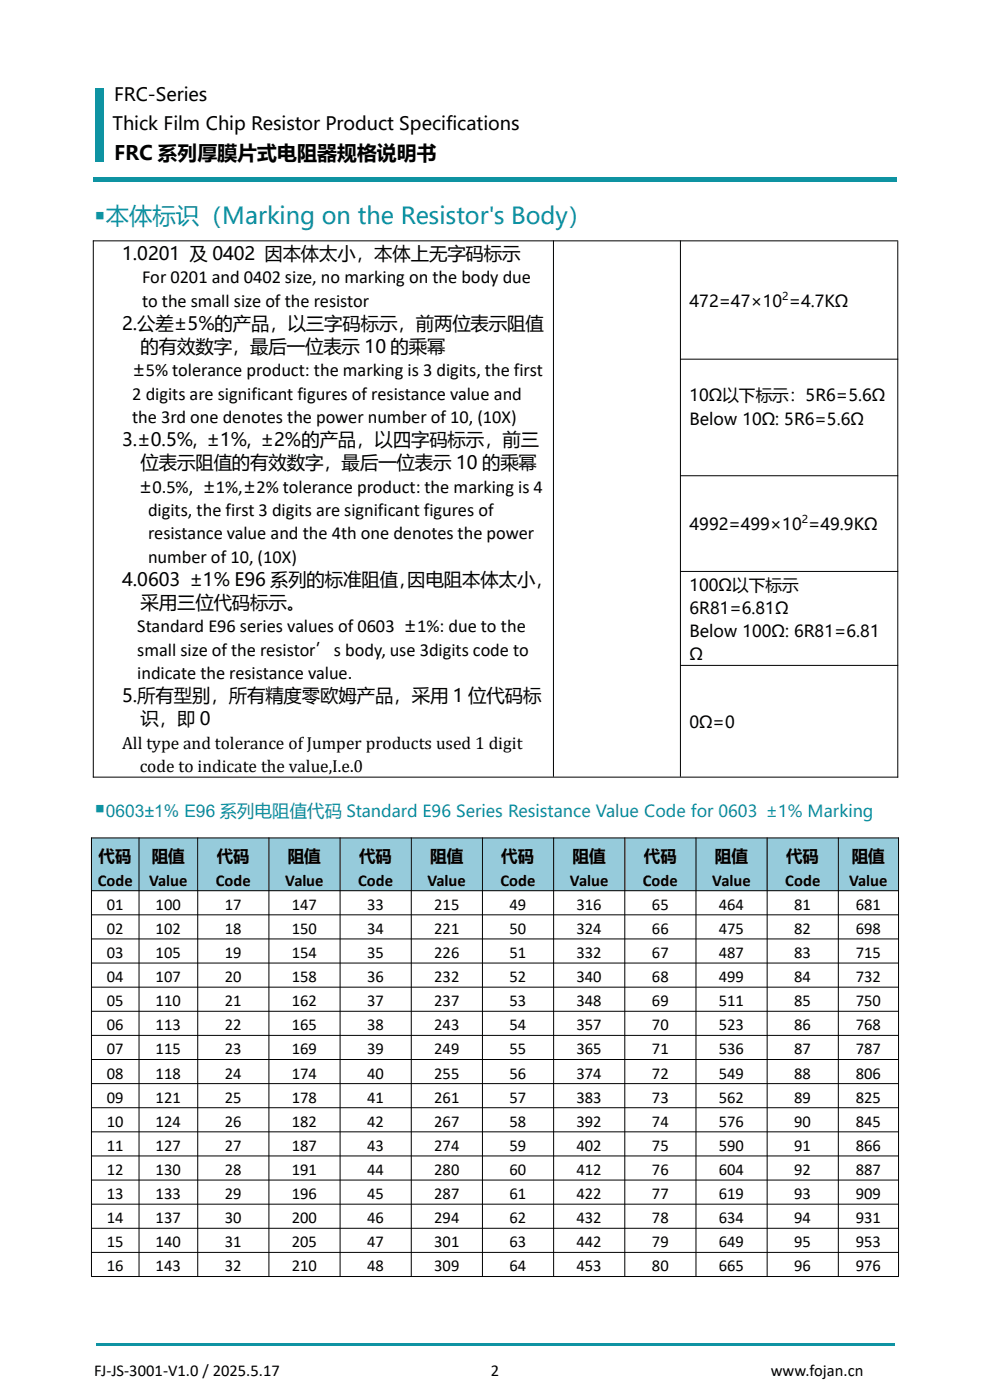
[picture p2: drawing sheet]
<svg xmlns="http://www.w3.org/2000/svg" width="210mm" height="297mm" viewBox="0 0 210 297" stroke-linecap="round" stroke-linejoin="round" font-family="sans-serif">
<defs><g id="words">
<g font-size="5" fill="#0e93a2">
<text x="20" y="47.6">￭本体标识（Marking on the Resistor's Body）</text>
<text x="20" y="173.3">￭</text>
</g>
<text font-size="4.2" x="24.2" y="33.9">FRC 系列厚膜片式电阻器规格说明书</text>
<g font-size="3.9">
<text x="24.2" y="21.5">FRC-Series</text>
<text x="23.9" y="27.5">Thick Film Chip Resistor Product Specifications</text>
<text x="25.9" y="55.1">1.0201 及 0402 因本体太小，本体上无字码标示</text>
<text x="30.1" y="60.1">For 0201 and 0402 size, no marking on the body due</text>
<text x="30.1" y="65">to the small size of the resistor</text>
<text x="25.9" y="70">2.公差±5%的产品，以三字码标示，前两位表示阻值</text>
<text x="29.8" y="74.9">的有效数字，最后一位表示 10 的乘幂</text>
<text x="28" y="79.8">±5% tolerance product: the marking is 3 digits, the first</text>
<text x="28" y="84.8">2 digits are significant figures of resistance value and</text>
<text x="28" y="89.7">the 3rd one denotes the power number of 10, (10X)</text>
<text x="25.9" y="94.6">3.±0.5%, ±1%, ±2%的产品，以四字码标示，前三</text>
<text x="29.8" y="99.6">位表示阻值的有效数字，最后一位表示 10 的乘幂</text>
<text x="29.5" y="104.5">±0.5%, ±1%,±2% tolerance product: the marking is 4</text>
<text x="31.4" y="109.5">digits, the first 3 digits are significant figures of</text>
<text x="31.4" y="114.4">resistance value and the 4th one denotes the power</text>
<text x="31.4" y="119.4">number of 10, (10X)</text>
<text x="25.9" y="124.3">4.0603 ±1% E96 系列的标准阻值，</text>
<text x="86.4" y="124.3">因电阻本体太小，</text>
<text x="29.8" y="129.2">采用三位代码标示。</text>
<text x="29.1" y="134.2">Standard E96 series values of 0603 ±1%: due to the</text>
<text x="29.1" y="139.1">small size of the resistor’s body, use 3digits code to</text>
<text x="25.9" y="149">5.所有型别，所有精度零欧姆产品，采用 1 位代码标</text>
<text x="29.1" y="144">indicate the resistance value.</text>
<text x="29.8" y="153.9">识，即 0</text>
</g>
<g font-size="3.7">
<text x="25.9" y="158.9">All type and tolerance ofJumper products used 1 digit</text>
<text x="29.6" y="163.8">code to indicate the value,I.e.0</text>
</g>
<text font-size="3.7" fill="#0e93a2" x="22.5" y="173.3">0603±1% E96 系列电阻值代码 Standard E96 Series Resistance Value Code for 0603 ±1% Marking</text>
<g font-size="3.5">
<text x="146.3" y="65.1">472=47×10 =4.7KΩ</text>
<text x="146.3" y="85.1">10Ω以下标示：5R6=5.6Ω</text>
<text x="146.3" y="90.1">Below 10Ω: 5R6=5.6Ω</text>
<text x="146.3" y="112.5">4992=499×10 =49.9KΩ</text>
<text x="146.3" y="125.3">100Ω以下标示</text>
<text x="146.3" y="130.2">6R81=6.81Ω</text>
<text x="146.3" y="135.1">Below 100Ω: 6R81=6.81</text>
<text x="146.3" y="140.1">Ω</text>
<text x="146.3" y="154.5">0Ω=0</text>
<text x="20.9" y="182.9">代码</text>
<text x="32.2" y="182.9">阻值</text>
<text x="46" y="182.9">代码</text>
<text x="61" y="182.9">阻值</text>
<text x="76.2" y="182.9">代码</text>
<text x="91.3" y="182.9">阻值</text>
<text x="106.3" y="182.9">代码</text>
<text x="121.5" y="182.9">阻值</text>
<text x="136.6" y="182.9">代码</text>
<text x="151.6" y="182.9">阻值</text>
<text x="166.8" y="182.9">代码</text>
<text x="180.7" y="182.9">阻值</text>
<text x="20.7" y="187.9">Code</text>
<text x="31.6" y="187.9">Value</text>
<text x="45.8" y="187.9">Code</text>
<text x="60.5" y="187.9">Value</text>
<text x="76" y="187.9">Code</text>
<text x="90.7" y="187.9">Value</text>
<text x="106.2" y="187.9">Code</text>
<text x="120.9" y="187.9">Value</text>
<text x="136.4" y="187.9">Code</text>
<text x="151.1" y="187.9">Value</text>
<text x="166.6" y="187.9">Code</text>
<text x="180.1" y="187.9">Value</text>
<text x="22.6" y="193">01</text>
<text x="33" y="193">100</text>
<text x="47.7" y="193">17</text>
<text x="61.9" y="193">147</text>
<text x="77.9" y="193">33</text>
<text x="92.1" y="193">215</text>
<text x="108.1" y="193">49</text>
<text x="122.3" y="193">316</text>
<text x="138.3" y="193">65</text>
<text x="152.5" y="193">464</text>
<text x="168.5" y="193">81</text>
<text x="181.5" y="193">681</text>
<text x="22.6" y="198.1">02</text>
<text x="22.6" y="203.2">03</text>
<text x="33" y="198.1">102</text>
<text x="33" y="203.2">105</text>
<text x="47.7" y="198.1">18</text>
<text x="47.7" y="203.2">19</text>
<text x="61.9" y="198.1">150</text>
<text x="61.9" y="203.2">154</text>
<text x="77.9" y="198.1">34</text>
<text x="77.9" y="203.2">35</text>
<text x="92.1" y="198.1">221</text>
<text x="92.1" y="203.2">226</text>
<text x="108.1" y="198.1">50</text>
<text x="108.1" y="203.2">51</text>
<text x="122.3" y="198.1">324</text>
<text x="122.3" y="203.2">332</text>
<text x="138.3" y="198.1">66</text>
<text x="138.3" y="203.2">67</text>
<text x="152.5" y="198.1">475</text>
<text x="152.5" y="203.2">487</text>
<text x="168.5" y="198.1">82</text>
<text x="168.5" y="203.2">83</text>
<text x="181.5" y="198.1">698</text>
<text x="181.5" y="203.2">715</text>
<text x="22.6" y="208.3">04</text>
<text x="33" y="208.3">107</text>
<text x="47.7" y="208.3">20</text>
<text x="61.9" y="208.3">158</text>
<text x="77.9" y="208.3">36</text>
<text x="92.1" y="208.3">232</text>
<text x="108.1" y="208.3">52</text>
<text x="122.3" y="208.3">340</text>
<text x="138.3" y="208.3">68</text>
<text x="152.5" y="208.3">499</text>
<text x="168.5" y="208.3">84</text>
<text x="181.5" y="208.3">732</text>
<text x="22.6" y="213.5">05</text>
<text x="33" y="213.5">110</text>
<text x="47.7" y="213.5">21</text>
<text x="61.9" y="213.5">162</text>
<text x="77.9" y="213.5">37</text>
<text x="92.1" y="213.5">237</text>
<text x="108.1" y="213.5">53</text>
<text x="122.3" y="213.5">348</text>
<text x="138.3" y="213.5">69</text>
<text x="152.5" y="213.5">511</text>
<text x="168.5" y="213.5">85</text>
<text x="181.5" y="213.5">750</text>
<text x="22.6" y="218.6">06</text>
<text x="33" y="218.6">113</text>
<text x="47.7" y="218.6">22</text>
<text x="61.9" y="218.6">165</text>
<text x="77.9" y="218.6">38</text>
<text x="92.1" y="218.6">243</text>
<text x="108.1" y="218.6">54</text>
<text x="122.3" y="218.6">357</text>
<text x="138.3" y="218.6">70</text>
<text x="152.5" y="218.6">523</text>
<text x="168.5" y="218.6">86</text>
<text x="181.5" y="218.6">768</text>
<text x="22.6" y="223.7">07</text>
<text x="33" y="223.7">115</text>
<text x="47.7" y="223.7">23</text>
<text x="61.9" y="223.7">169</text>
<text x="77.9" y="223.7">39</text>
<text x="92.1" y="223.7">249</text>
<text x="108.1" y="223.7">55</text>
<text x="122.3" y="223.7">365</text>
<text x="138.3" y="223.7">71</text>
<text x="152.5" y="223.7">536</text>
<text x="168.5" y="223.7">87</text>
<text x="181.5" y="223.7">787</text>
<text x="22.6" y="228.8">08</text>
<text x="22.6" y="233.9">09</text>
<text x="33" y="228.8">118</text>
<text x="33" y="233.9">121</text>
<text x="47.7" y="228.8">24</text>
<text x="47.7" y="233.9">25</text>
<text x="61.9" y="228.8">174</text>
<text x="61.9" y="233.9">178</text>
<text x="77.9" y="228.8">40</text>
<text x="77.9" y="233.9">41</text>
<text x="92.1" y="228.8">255</text>
<text x="92.1" y="233.9">261</text>
<text x="108.1" y="228.8">56</text>
<text x="108.1" y="233.9">57</text>
<text x="122.3" y="228.8">374</text>
<text x="122.3" y="233.9">383</text>
<text x="138.3" y="228.8">72</text>
<text x="138.3" y="233.9">73</text>
<text x="152.5" y="228.8">549</text>
<text x="152.5" y="233.9">562</text>
<text x="168.5" y="228.8">88</text>
<text x="168.5" y="233.9">89</text>
<text x="181.5" y="228.8">806</text>
<text x="181.5" y="233.9">825</text>
<text x="22.6" y="239">10</text>
<text x="33" y="239">124</text>
<text x="47.7" y="239">26</text>
<text x="61.9" y="239">182</text>
<text x="77.9" y="239">42</text>
<text x="92.1" y="239">267</text>
<text x="108.1" y="239">58</text>
<text x="122.3" y="239">392</text>
<text x="138.3" y="239">74</text>
<text x="152.5" y="239">576</text>
<text x="168.5" y="239">90</text>
<text x="181.5" y="239">845</text>
<text x="22.6" y="244.2">11</text>
<text x="33" y="244.2">127</text>
<text x="47.7" y="244.2">27</text>
<text x="61.9" y="244.2">187</text>
<text x="77.9" y="244.2">43</text>
<text x="92.1" y="244.2">274</text>
<text x="108.1" y="244.2">59</text>
<text x="122.3" y="244.2">402</text>
<text x="138.3" y="244.2">75</text>
<text x="152.5" y="244.2">590</text>
<text x="168.5" y="244.2">91</text>
<text x="181.5" y="244.2">866</text>
<text x="22.6" y="249.3">12</text>
<text x="33" y="249.3">130</text>
<text x="47.7" y="249.3">28</text>
<text x="61.9" y="249.3">191</text>
<text x="77.9" y="249.3">44</text>
<text x="92.1" y="249.3">280</text>
<text x="108.1" y="249.3">60</text>
<text x="122.3" y="249.3">412</text>
<text x="138.3" y="249.3">76</text>
<text x="152.5" y="249.3">604</text>
<text x="168.5" y="249.3">92</text>
<text x="181.5" y="249.3">887</text>
<text x="22.6" y="254.4">13</text>
<text x="33" y="254.4">133</text>
<text x="47.7" y="254.4">29</text>
<text x="61.9" y="254.4">196</text>
<text x="77.9" y="254.4">45</text>
<text x="92.1" y="254.4">287</text>
<text x="108.1" y="254.4">61</text>
<text x="122.3" y="254.4">422</text>
<text x="138.3" y="254.4">77</text>
<text x="152.5" y="254.4">619</text>
<text x="168.5" y="254.4">93</text>
<text x="181.5" y="254.4">909</text>
<text x="22.6" y="259.5">14</text>
<text x="33" y="259.5">137</text>
<text x="47.7" y="259.5">30</text>
<text x="61.9" y="259.5">200</text>
<text x="77.9" y="259.5">46</text>
<text x="92.1" y="259.5">294</text>
<text x="108.1" y="259.5">62</text>
<text x="122.3" y="259.5">432</text>
<text x="138.3" y="259.5">78</text>
<text x="152.5" y="259.5">634</text>
<text x="168.5" y="259.5">94</text>
<text x="181.5" y="259.5">931</text>
<text x="22.6" y="264.6">15</text>
<text x="22.6" y="269.7">16</text>
<text x="33" y="264.6">140</text>
<text x="33" y="269.7">143</text>
<text x="47.7" y="264.6">31</text>
<text x="47.7" y="269.7">32</text>
<text x="61.9" y="264.6">205</text>
<text x="61.9" y="269.7">210</text>
<text x="77.9" y="264.6">47</text>
<text x="77.9" y="269.7">48</text>
<text x="92.1" y="264.6">301</text>
<text x="92.1" y="269.7">309</text>
<text x="108.1" y="264.6">63</text>
<text x="108.1" y="269.7">64</text>
<text x="122.3" y="264.6">442</text>
<text x="122.3" y="269.7">453</text>
<text x="138.3" y="264.6">79</text>
<text x="138.3" y="269.7">80</text>
<text x="152.5" y="264.6">649</text>
<text x="152.5" y="269.7">665</text>
<text x="168.5" y="264.6">95</text>
<text x="168.5" y="269.7">96</text>
<text x="181.5" y="264.6">953</text>
<text x="181.5" y="269.7">976</text>
<text x="20" y="291.9">FJ-JS-3001-V1.0 / 2025.5.17</text>
<text x="104.1" y="291.9">2</text>
<text x="163.5" y="291.9">www.fojan.cn</text>
</g>
<g font-size="2.3">
<text x="165.9" y="63.6">2</text>
<text x="170.1" y="111">2</text>
</g>
</g></defs>
<g fill="#0e93a2">
<path d="M19.8 37.7h170.4v1h-170.4z"/>
<path d="M20.2 18.7h1.9v15.6h-1.9z"/>
</g>
<path d="M20.3 285h169.5v.5h-169.5z" fill="#0e93a3"/>
<g fill="#96cbdb">
<path d="M19.5 177.8h10v11.1h-10z" fill-rule="evenodd"/>
<path d="M29.5 177.8h12.4v11.1h-12.4z" fill-rule="evenodd"/>
<path d="M42 177.8h15v11.1h-15z" fill-rule="evenodd"/>
<path d="M57.1 177.8h15v11.1h-15z" fill-rule="evenodd"/>
<path d="M72.2 177.8h15v11.1h-15z" fill-rule="evenodd"/>
<path d="M87.3 177.8h15v11.1h-15z" fill-rule="evenodd"/>
<path d="M102.4 177.8h15v11.1h-15z" fill-rule="evenodd"/>
<path d="M117.5 177.8h15v11.1h-15z" fill-rule="evenodd"/>
<path d="M132.6 177.8h15v11.1h-15z" fill-rule="evenodd"/>
<path d="M147.7 177.8h15v11.1h-15z" fill-rule="evenodd"/>
<path d="M162.8 177.8h15v11.1h-15z" fill-rule="evenodd"/>
<path d="M177.9 177.8h12.7v11.1h-12.7z" fill-rule="evenodd"/>
</g>
<g fill="none" stroke="#000" stroke-width=".21">
<path d="M19.7 51.1h170.8M19.8 51v114M117.4 51v113.8M144.3 51v113.8M190.4 51.2v113.8M144.3 76.2h46.2M144.3 100.9h46.2M144.3 121.2h46.2M144.3 141.2h46.2M19.3 177.8h171.4M19.4 177.7v93M19.7 164.9h170.8"/>
<path d="M29.5 177.7v93M41.9 177.7v93M57 177.7v93M72.1 177.7v93M87.2 177.7v93M102.3 177.7v93M117.4 177.7v93M132.5 177.7v93M147.6 177.7v93M162.7 177.7v93M177.8 177.7v93M190.6 177.7v93"/>
<path d="M19.3 189h171.4M19.3 194.1h171.4M19.3 199.2h171.4M19.3 204.3h171.4M19.3 209.4h171.4M19.3 214.5h171.4M19.3 219.7h171.4M19.3 224.8h171.4M19.3 229.9h171.4M19.3 235h171.4M19.3 240.1h171.4M19.3 245.2h171.4"/>
<path d="M19.3 250.3h171.4M19.3 255.5h171.4M19.3 260.6h171.4M19.3 265.7h171.4M19.3 270.8h171.4"/>
</g>
<use href="#words"/>
</svg>
